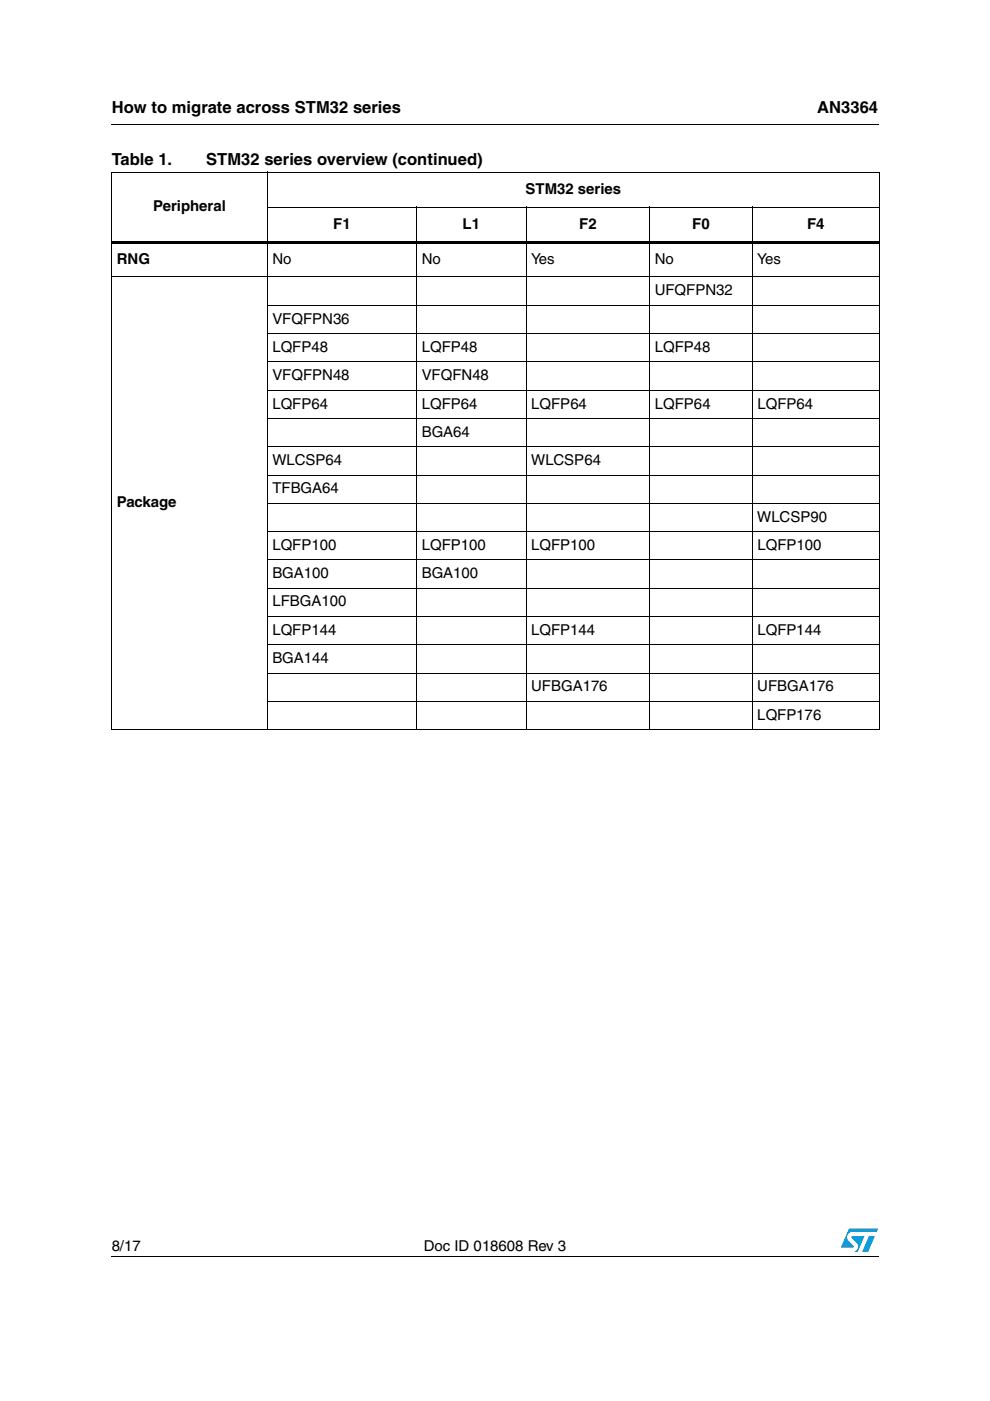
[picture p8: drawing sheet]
<svg xmlns="http://www.w3.org/2000/svg" width="210mm" height="297mm" viewBox="0 0 210 297" stroke-linecap="round" stroke-linejoin="round" font-family="sans-serif">
<defs><g id="words">
<g font-size="3.5">
<text x="23.7" y="23.9">How to migrate across STM32 series</text>
<text x="173.3" y="23.9">AN3364</text>
<text x="23.7" y="35">Table 1.</text>
<text x="43.7" y="35">STM32 series overview (continued)</text>
</g>
<g font-size="3.2">
<text x="111.4" y="41.1">STM32 series</text>
<text x="32.5" y="44.8">Peripheral</text>
<text x="70.7" y="48.5">F1</text>
<text x="98.1" y="48.5">L1</text>
<text x="122.8" y="48.5">F2</text>
<text x="146.8" y="48.5">F0</text>
<text x="171.1" y="48.5">F4</text>
<text x="24.8" y="55.9">RNG</text>
<text x="57.7" y="55.9">No</text>
<text x="89.4" y="55.9">No</text>
<text x="112.6" y="55.9">Yes</text>
<text x="138.8" y="55.9">No</text>
<text x="160.6" y="55.9">Yes</text>
<text x="138.8" y="62.6">UFQFPN32</text>
<text x="57.7" y="68.6">VFQFPN36</text>
<text x="57.7" y="74.6">LQFP48</text>
<text x="89.4" y="74.6">LQFP48</text>
<text x="138.8" y="74.6">LQFP48</text>
<text x="57.7" y="80.6">VFQFPN48</text>
<text x="89.4" y="80.6">VFQFN48</text>
<text x="57.7" y="86.6">LQFP64</text>
<text x="89.4" y="86.6">LQFP64</text>
<text x="112.6" y="86.6">LQFP64</text>
<text x="138.8" y="86.6">LQFP64</text>
<text x="160.6" y="86.6">LQFP64</text>
<text x="89.4" y="92.6">BGA64</text>
<text x="57.7" y="98.6">WLCSP64</text>
<text x="112.6" y="98.6">WLCSP64</text>
<text x="24.8" y="107.6">Package</text>
<text x="57.7" y="104.6">TFBGA64</text>
<text x="160.6" y="110.6">WLCSP90</text>
<text x="57.7" y="116.6">LQFP100</text>
<text x="89.4" y="116.6">LQFP100</text>
<text x="112.6" y="116.6">LQFP100</text>
<text x="160.6" y="116.6">LQFP100</text>
<text x="57.7" y="122.6">BGA100</text>
<text x="89.4" y="122.6">BGA100</text>
<text x="57.7" y="128.6">LFBGA100</text>
<text x="57.7" y="134.6">LQFP144</text>
<text x="112.6" y="134.6">LQFP144</text>
<text x="160.6" y="134.6">LQFP144</text>
<text x="57.7" y="140.6">BGA144</text>
<text x="112.6" y="146.6">UFBGA176</text>
<text x="160.6" y="146.6">UFBGA176</text>
<text x="160.6" y="152.6">LQFP176</text>
<text x="23.7" y="265.1">8/17</text>
<text x="89.8" y="265.1">Doc ID 018608 Rev 3</text>
</g>
</g></defs>
<g fill="#009ad9">
<path d="M184.2 262.1h1.3l-1.4 3.3h-1.3z"/>
<path d="M180 260.5h6.2l-.3 .7h-5.2a1.13 1.13 0 0 0-1 .7 1.13 1.13 0 0 0 .3 1.3l1 .9-.1 .4h-2.6z"/>
<path d="M180.6 262.1h2.7l-1.4 3.3h-.7a1.18 1.18 0 0 0 .4-1.9l-1.1-1z"/>
</g>
<path d="M23.6 26.2l.1 .2zM23.6 51.1h162.9v.5h-162.9zM23.6 266.3l.1 .1z" fill="#000"/>
<g fill="none" stroke="#000" stroke-width=".21">
<path d="M23.6 36.5h162.9M23.7 26.3h162.6M23.7 36.6v118M56.7 36.4v118.4M186.4 36.6v118M23.6 58.7h162.9M56.6 43.9h129.9M88.3 43.8v111M111.5 43.8v111M137.8 43.8v111M159.5 43.8v111M56.6 64.7h129.9"/>
<path d="M56.6 70.7h129.9M56.6 76.7h129.9M56.6 82.7h129.9M56.6 88.7h129.9M56.6 94.7h129.9M56.6 100.7h129.9M56.6 106.7h129.9M56.6 112.7h129.9M56.6 118.7h129.9M56.6 124.7h129.9M56.6 130.7h129.9M56.6 136.7h129.9"/>
<path d="M23.6 154.7h162.9M56.6 142.7h129.9M56.6 148.7h129.9M23.7 266.4h162.6"/>
</g>
<use href="#words"/>
</svg>
